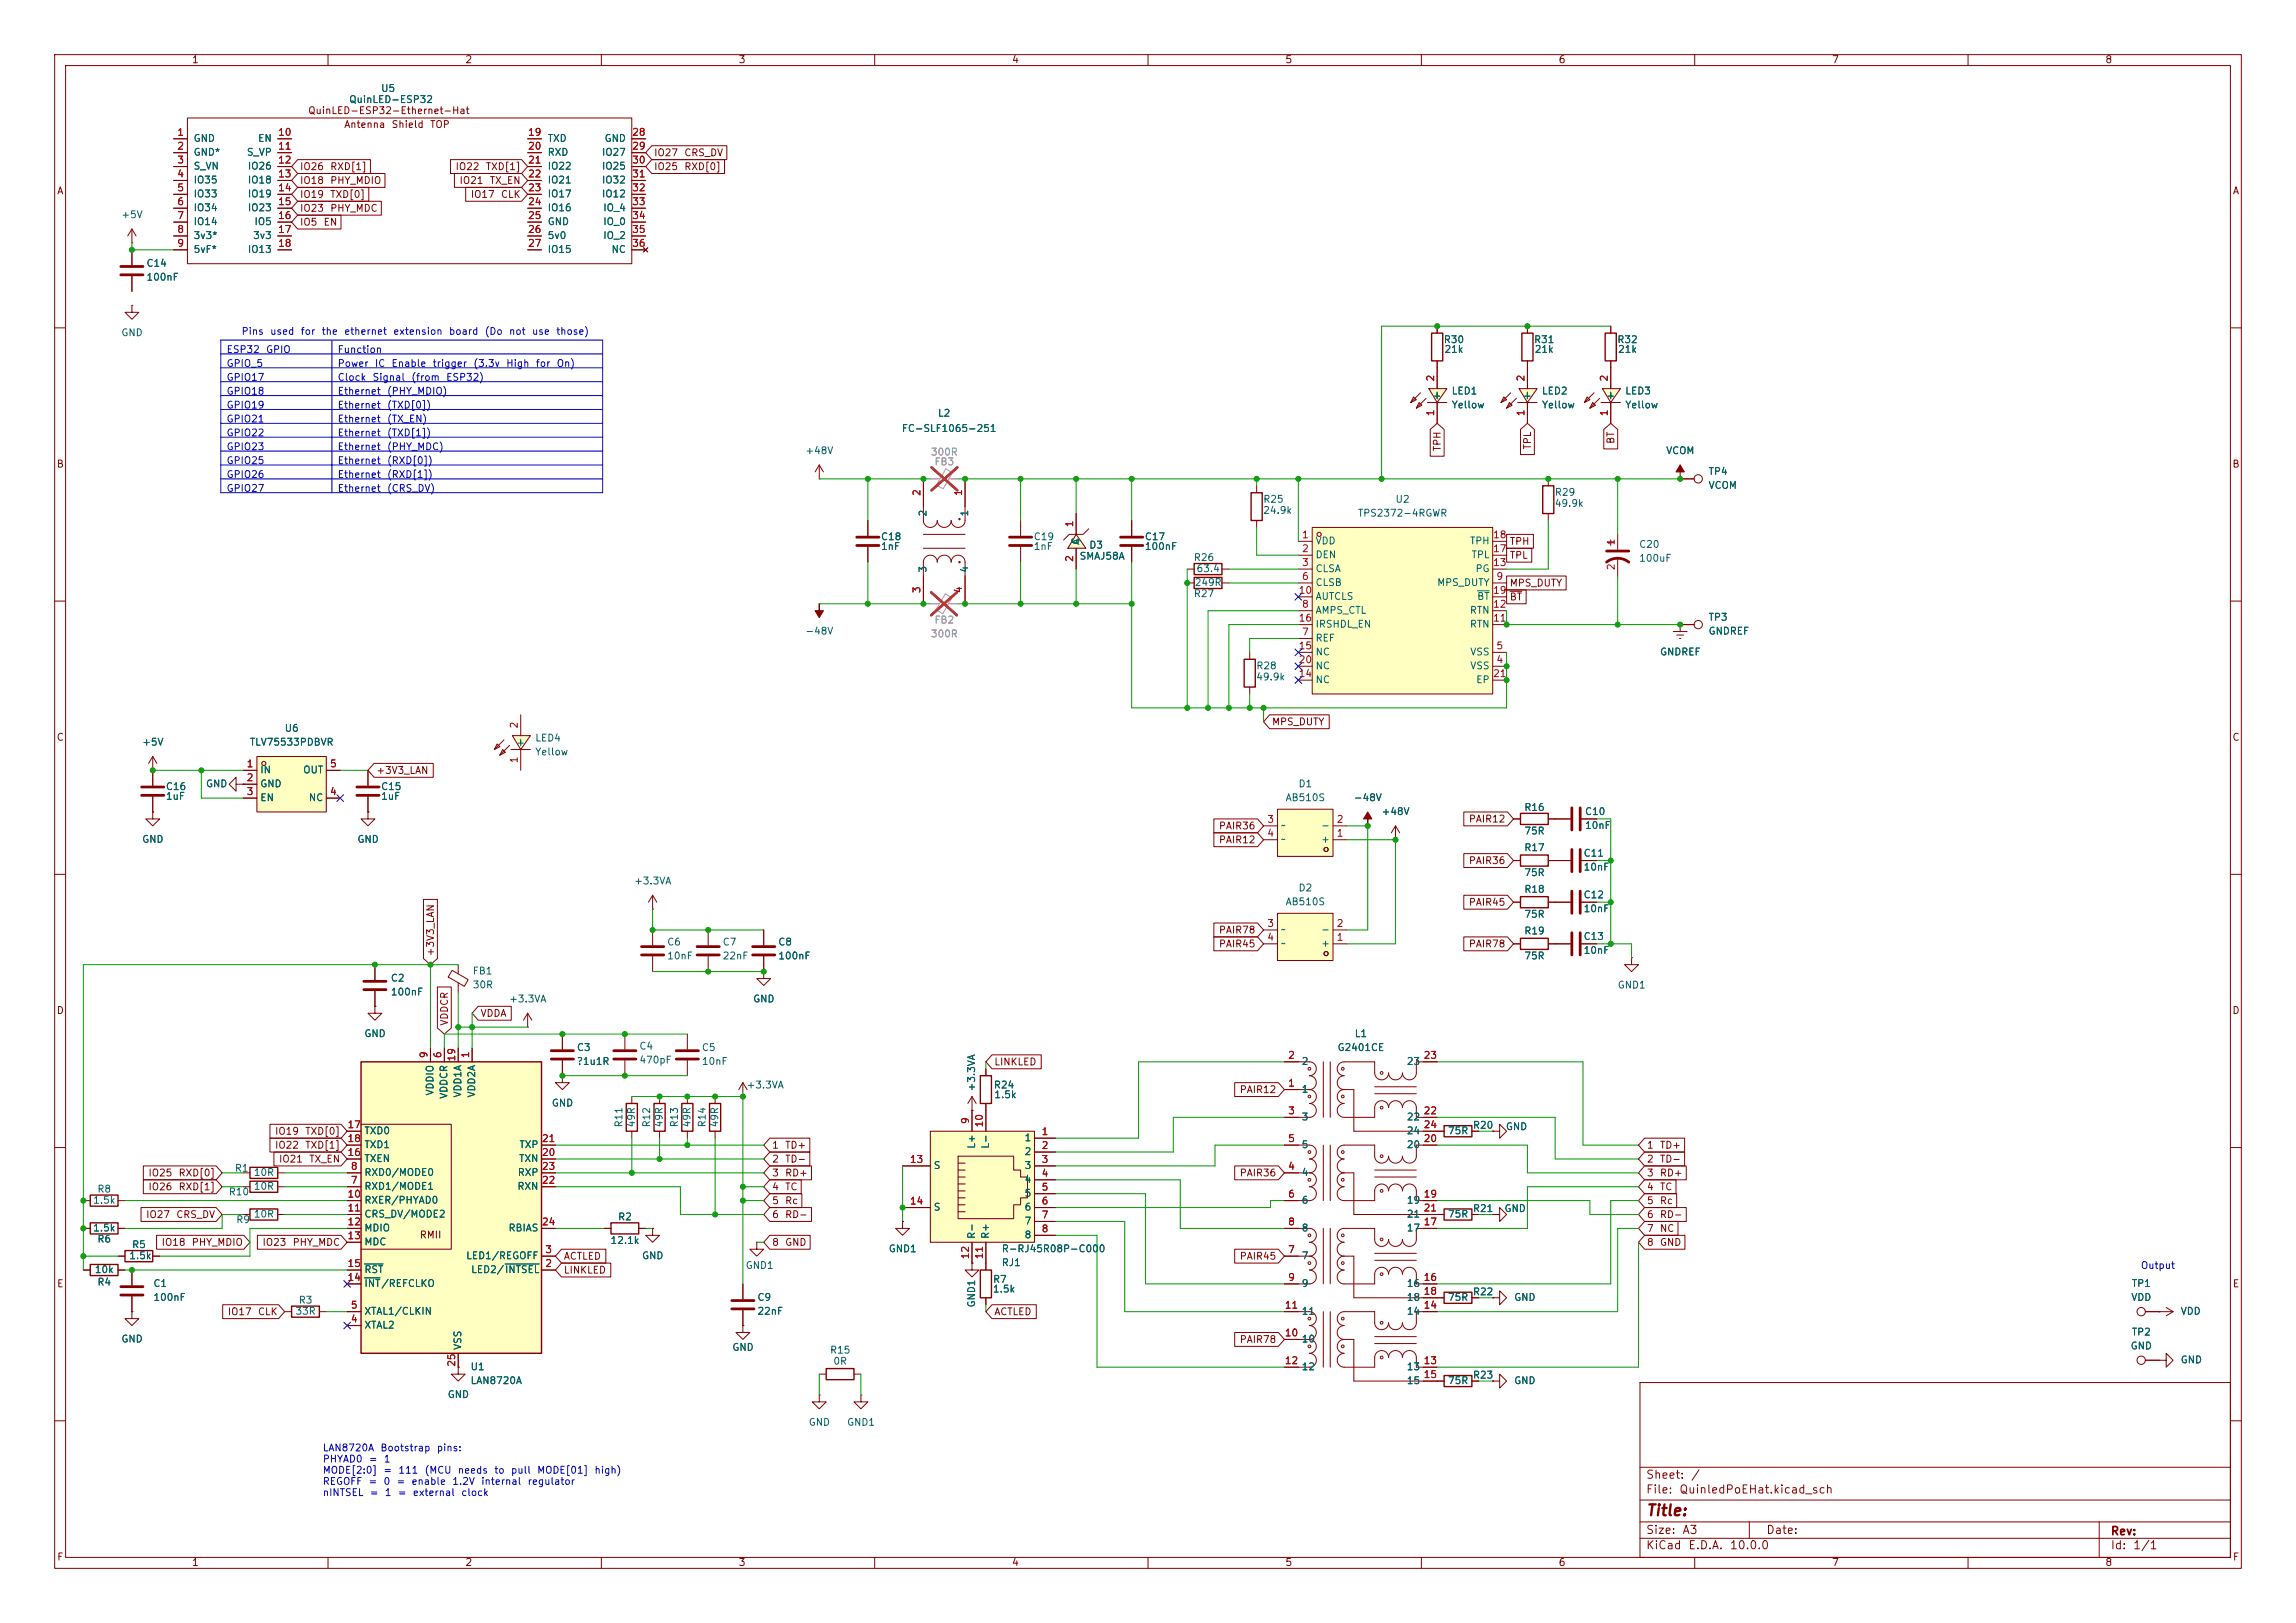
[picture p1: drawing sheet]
<svg xmlns="http://www.w3.org/2000/svg" width="420mm" height="297mm" viewBox="0 0 420 297" stroke-linecap="round" stroke-linejoin="round" font-family="sans-serif">
<defs><g id="words">
<text font-size="2" fill="#840000" x="301" y="277.9">Title:</text>
<g font-size="1.5" fill="#840000">
<text x="301" y="273.7">File:</text>
<text x="301" y="271">Sheet:</text>
<text x="307.1" y="273.7">QuinledPoEHat.kicad_sch</text>
<text x="309.2" y="271">/</text>
<text x="301" y="281.1">Size:</text>
<text x="307.6" y="281.1">A3</text>
<text x="323" y="281.1">Date:</text>
<text x="386" y="281.3">Rev:</text>
<text x="301" y="283.9">KiCad</text>
<text x="308.7" y="283.9">E.D.A.</text>
<text x="316.3" y="283.9">10.0.0</text>
<text x="386" y="283.9">Id:</text>
<text x="390.1" y="283.9">1/1</text>
</g>
<g font-size="1.3" fill="#840000">
<text x="35" y="11.9">1</text>
<text x="85" y="11.9">2</text>
<text x="135" y="11.9">3</text>
<text x="185" y="11.9">4</text>
<text x="235" y="11.9">5</text>
<text x="285" y="11.9">6</text>
<text x="335" y="11.9">7</text>
<text x="385" y="11.9">8</text>
<text x="56.3" y="21.2">QuinLED-ESP32-Ethernet-Hat</text>
<text x="62.9" y="23.7">Antenna</text>
<text x="71.5" y="23.7">Shield</text>
<text x="78.6" y="23.7">TOP</text>
<text x="119.5" y="28.9">IO27</text>
<text x="125.1" y="28.9">CRS_DV</text>
<text x="10.3" y="35.9">A</text>
<text x="54.8" y="34">IO18</text>
<text x="54.8" y="31.4">IO26</text>
<text x="60.3" y="34">PHY_MDIO</text>
<text x="60.3" y="31.4">RXD[1]</text>
<text x="83.2" y="31.4">IO22</text>
<text x="83.9" y="34">IO21</text>
<text x="88.7" y="31.4">TXD[1]</text>
<text x="89.5" y="34">TX_EN</text>
<text x="119.5" y="31.4">IO25</text>
<text x="125.1" y="31.4">RXD[0]</text>
<text x="408.3" y="35.9">A</text>
<text x="54.8" y="39.1">IO23</text>
<text x="54.8" y="41.6">IO5</text>
<text x="54.8" y="36.5">IO19</text>
<text x="59.1" y="41.6">EN</text>
<text x="60.3" y="39.1">PHY_MDC</text>
<text x="60.3" y="36.5">TXD[0]</text>
<text x="86" y="36.5">IO17</text>
<text x="91.5" y="36.5">CLK</text>
<text x="263.8" y="82.7" transform="rotate(-90 263.8 82.7)">TPH</text>
<text x="280.4" y="82.4" transform="rotate(-90 280.4 82.4)">TPL</text>
<text x="295.6" y="81.3" transform="rotate(-90 295.6 81.3)">BT</text>
<text x="10.3" y="85.9">B</text>
<text x="408.2" y="85.9">B</text>
<text x="276.1" y="100">TPH</text>
<text x="276.1" y="102.6">TPL</text>
<text x="276.1" y="107.6">MPS_DUTY</text>
<text x="276.1" y="110.2">BT</text>
<text x="10.3" y="135.9">C</text>
<text x="232.6" y="133">MPS_DUTY</text>
<text x="408.2" y="135.9">C</text>
<text x="68.7" y="141.9">+3V3_LAN</text>
<text x="222.9" y="152.1">PAIR36</text>
<text x="222.9" y="154.6">PAIR12</text>
<text x="268.6" y="150.8">PAIR12</text>
<text x="268.6" y="158.4">PAIR36</text>
<text x="268.6" y="166.1">PAIR45</text>
<text x="222.9" y="171.1">PAIR78</text>
<text x="222.9" y="173.7">PAIR45</text>
<text x="268.6" y="173.7">PAIR78</text>
<text x="79.7" y="175.1" transform="rotate(-90 79.7 175.1)">+3V3_LAN</text>
<text x="10.3" y="185.9">D</text>
<text x="408.2" y="185.9">D</text>
<text x="82.2" y="187.8" transform="rotate(-90 82.2 187.8)">VDDCR</text>
<text x="87.8" y="186.4">VDDA</text>
<text x="181.8" y="195.3">LINKLED</text>
<text x="226.7" y="200.3">PAIR12</text>
<text x="50.2" y="208">IO19</text>
<text x="55.7" y="208">TXD[0]</text>
<text x="27" y="215.6">IO25</text>
<text x="32.6" y="215.6">RXD[0]</text>
<text x="50.2" y="210.5">IO22</text>
<text x="50.9" y="213">IO21</text>
<text x="55.7" y="210.5">TXD[1]</text>
<text x="56.4" y="213">TX_EN</text>
<text x="141.1" y="215.6">3</text>
<text x="141.1" y="213">2</text>
<text x="141.1" y="210.5">1</text>
<text x="143.5" y="215.6">RD+</text>
<text x="143.5" y="213">TD-</text>
<text x="143.5" y="210.5">TD+</text>
<text x="226.7" y="215.6">PAIR36</text>
<text x="301.1" y="210.5">1</text>
<text x="301.1" y="215.6">3</text>
<text x="301.1" y="213">2</text>
<text x="303.5" y="210.5">TD+</text>
<text x="303.5" y="215.6">RD+</text>
<text x="303.5" y="213">TD-</text>
<text x="27" y="218.1">IO26</text>
<text x="32.6" y="218.1">RXD[1]</text>
<text x="141.1" y="220.7">5</text>
<text x="141.1" y="218.1">4</text>
<text x="143.5" y="220.7">Rc</text>
<text x="143.5" y="218.1">TC</text>
<text x="301.1" y="220.7">5</text>
<text x="301.1" y="218.1">4</text>
<text x="303.5" y="220.7">Rc</text>
<text x="303.5" y="218.1">TC</text>
<text x="26.6" y="223.2">IO27</text>
<text x="32.1" y="223.2">CRS_DV</text>
<text x="76.7" y="226.9">RMII</text>
<text x="141.1" y="223.2">6</text>
<text x="143.5" y="223.2">RD-</text>
<text x="301.1" y="225.7">7</text>
<text x="301.1" y="223.2">6</text>
<text x="303.5" y="225.7">NC</text>
<text x="303.5" y="223.2">RD-</text>
<text x="29.5" y="228.3">IO18</text>
<text x="35" y="228.3">PHY_MDIO</text>
<text x="47.9" y="228.3">IO23</text>
<text x="53.4" y="228.3">PHY_MDC</text>
<text x="103" y="230.8">ACTLED</text>
<text x="103" y="233.4">LINKLED</text>
<text x="141.1" y="228.3">8</text>
<text x="143.5" y="228.3">GND</text>
<text x="226.7" y="230.8">PAIR45</text>
<text x="301.1" y="228.3">8</text>
<text x="303.5" y="228.3">GND</text>
<text x="10.3" y="235.9">E</text>
<text x="408.3" y="235.9">E</text>
<text x="41.5" y="241">IO17</text>
<text x="47.1" y="241">CLK</text>
<text x="181.8" y="241">ACTLED</text>
<text x="226.7" y="246.1">PAIR78</text>
<text x="10.3" y="285.9">F</text>
<text x="35" y="286.9">1</text>
<text x="85" y="286.9">2</text>
<text x="135" y="286.9">3</text>
<text x="185" y="286.9">4</text>
<text x="235" y="286.9">5</text>
<text x="285" y="286.9">6</text>
<text x="335" y="286.9">7</text>
<text x="385" y="286.9">8</text>
<text x="408.3" y="285.9">F</text>
</g>
<g font-size="1.3" fill="#006464">
<text x="69.6" y="17.1">U5</text>
<text x="63.8" y="19.2">QuinLED-ESP32</text>
<text x="35.3" y="26.3">GND</text>
<text x="35.3" y="28.8">GND*</text>
<text x="45" y="28.8">S_VP</text>
<text x="47.1" y="26.3">EN</text>
<text x="100.1" y="26.3">TXD</text>
<text x="100.1" y="28.8">RXD</text>
<text x="110" y="28.8">IO27</text>
<text x="110.5" y="26.3">GND</text>
<text x="35.3" y="31.3">S_VN</text>
<text x="35.3" y="33.9">IO35</text>
<text x="45.2" y="31.3">IO26</text>
<text x="45.2" y="33.9">IO18</text>
<text x="100.1" y="31.3">IO22</text>
<text x="100.1" y="33.9">IO21</text>
<text x="110" y="31.3">IO25</text>
<text x="110" y="33.9">IO32</text>
<text x="22.1" y="40.2">+5V</text>
<text x="35.3" y="36.4">IO33</text>
<text x="35.3" y="39">IO34</text>
<text x="35.3" y="41.5">IO14</text>
<text x="45.2" y="36.4">IO19</text>
<text x="45.2" y="39">IO23</text>
<text x="46.4" y="41.5">IO5</text>
<text x="100.1" y="36.4">IO17</text>
<text x="100.1" y="39">IO16</text>
<text x="100.1" y="41.5">GND</text>
<text x="110" y="36.4">IO12</text>
<text x="110.2" y="39">IO_4</text>
<text x="110.2" y="41.5">IO_0</text>
<text x="35.3" y="44">3v3*</text>
<text x="35.3" y="46.6">5vF*</text>
<text x="45.2" y="46.6">IO13</text>
<text x="46.2" y="44">3v3</text>
<text x="100.1" y="44">5v0</text>
<text x="100.1" y="46.6">IO15</text>
<text x="110.2" y="44">IO_2</text>
<text x="111.8" y="46.6">NC</text>
<text x="26.7" y="51.7">100nF</text>
<text x="26.7" y="49.1">C14</text>
<text x="22.1" y="61.8">GND</text>
<text x="264" y="63.1">R30</text>
<text x="264.1" y="64.9">21k</text>
<text x="280.5" y="63.1">R31</text>
<text x="280.6" y="64.9">21k</text>
<text x="295.7" y="63.1">R32</text>
<text x="295.9" y="64.9">21k</text>
<text x="171.5" y="76.6">L2</text>
<text x="263.8" y="73.4" transform="rotate(-90 263.8 73.4)">+</text>
<text x="263.8" y="73.2" transform="rotate(-90 263.8 73.2)">-</text>
<text x="265.4" y="75">Yellow</text>
<text x="265.4" y="72.5">LED1</text>
<text x="280.3" y="73.4" transform="rotate(-90 280.3 73.4)">+</text>
<text x="280.3" y="73.2" transform="rotate(-90 280.3 73.2)">-</text>
<text x="281.9" y="75">Yellow</text>
<text x="281.9" y="72.5">LED2</text>
<text x="295.5" y="73.4" transform="rotate(-90 295.5 73.4)">+</text>
<text x="295.5" y="73.2" transform="rotate(-90 295.5 73.2)">-</text>
<text x="297.2" y="75">Yellow</text>
<text x="297.2" y="72.5">LED3</text>
<text x="147.2" y="83.4">+48V</text>
<text x="164.9" y="79.3">FC-SLF1065-251</text>
<text x="304.7" y="83.4">VCOM</text>
<text x="312.4" y="87.2">TP4</text>
<text x="312.4" y="89.8">VCOM</text>
<text x="169.8" y="94.6" transform="rotate(-90 169.8 94.6)">2</text>
<text x="177.4" y="94.6" transform="rotate(-90 177.4 94.6)">1</text>
<text x="230.9" y="94.3">24.9k</text>
<text x="231" y="92.3">R25</text>
<text x="248.3" y="94.8">TPS2372-4RGWR</text>
<text x="255.2" y="92.3">U2</text>
<text x="284.3" y="93.1">49.9k</text>
<text x="284.3" y="91">R29</text>
<text x="161" y="100.9">1nF</text>
<text x="161" y="99.2">C18</text>
<text x="189" y="100.9">1nF</text>
<text x="189" y="99.2">C19</text>
<text x="197.7" y="99.8" transform="rotate(-90 197.7 99.8)">A</text>
<text x="197.7" y="99.8" transform="rotate(-90 197.7 99.8)">C</text>
<text x="199.1" y="100.7">D3</text>
<text x="209.3" y="100.9">100nF</text>
<text x="209.3" y="99.2">C17</text>
<text x="240.5" y="99.9">VDD</text>
<text x="268.8" y="99.9">TPH</text>
<text x="299.7" y="100.6">C20</text>
<text x="169.8" y="104.9" transform="rotate(-90 169.8 104.9)">3</text>
<text x="177.4" y="104.9" transform="rotate(-90 177.4 104.9)">4</text>
<text x="197.4" y="102.7">SMAJ58A</text>
<text x="218.3" y="103">R26</text>
<text x="218.4" y="107.5">249R</text>
<text x="218.8" y="105">63.4</text>
<text x="240.5" y="102.5">DEN</text>
<text x="240.5" y="105">CLSA</text>
<text x="240.5" y="107.5">CLSB</text>
<text x="262.8" y="107.5">MPS_DUTY</text>
<text x="269.1" y="102.5">TPL</text>
<text x="269.8" y="105">PG</text>
<text x="299.7" y="103.1">100uF</text>
<text x="218.3" y="109.6">R27</text>
<text x="240.5" y="112.6">AMPS_CTL</text>
<text x="240.5" y="110.1">AUTCLS</text>
<text x="268.8" y="112.6">RTN</text>
<text x="270.1" y="110.1">BT</text>
<text x="312.4" y="113.9">TP3</text>
<text x="147.2" y="116.4">-48V</text>
<text x="240.5" y="117.7">REF</text>
<text x="240.5" y="115.2">IRSHDL_EN</text>
<text x="268.8" y="115.2">RTN</text>
<text x="312.4" y="116.4">GNDREF</text>
<text x="229.7" y="124.8">49.9k</text>
<text x="229.7" y="122.8">R28</text>
<text x="240.5" y="125.3">NC</text>
<text x="240.5" y="120.2">NC</text>
<text x="240.5" y="122.8">NC</text>
<text x="268.8" y="122.8">VSS</text>
<text x="268.8" y="120.2">VSS</text>
<text x="269.9" y="125.3">EP</text>
<text x="303.5" y="120.2">GNDREF</text>
<text x="25.9" y="136.8">+5V</text>
<text x="45.6" y="136.8">TLV75533PDBVR</text>
<text x="52" y="134.2">U6</text>
<text x="96.1" y="136.9" transform="rotate(-90 96.1 136.9)">+</text>
<text x="96.1" y="136.7" transform="rotate(-90 96.1 136.7)">-</text>
<text x="97.8" y="136">LED4</text>
<text x="47.5" y="141.8">IN</text>
<text x="55.4" y="141.8">OUT</text>
<text x="97.8" y="138.5">Yellow</text>
<text x="30.2" y="146.7">1uF</text>
<text x="30.2" y="144.9">C16</text>
<text x="37.6" y="144.4">GND</text>
<text x="47.5" y="144.4">GND</text>
<text x="47.5" y="146.9">EN</text>
<text x="56.4" y="146.9">NC</text>
<text x="69.6" y="146.7">1uF</text>
<text x="69.6" y="144.9">C15</text>
<text x="235.1" y="146.9">AB510S</text>
<text x="237.4" y="144.4">D1</text>
<text x="247.5" y="146.9">-48V</text>
<text x="252.6" y="149.5">+48V</text>
<text x="278.7" y="148.7">R16</text>
<text x="289.8" y="149.5">C10</text>
<text x="25.9" y="154.5">GND</text>
<text x="65.3" y="154.5">GND</text>
<text x="234.2" y="152">~</text>
<text x="234.2" y="154.5">~</text>
<text x="241.6" y="154.5">+</text>
<text x="241.6" y="152">-</text>
<text x="278.7" y="153">75R</text>
<text x="289.8" y="152">10nF</text>
<text x="278.7" y="156.1">R17</text>
<text x="278.7" y="160.6">75R</text>
<text x="289.6" y="157.1">C11</text>
<text x="289.6" y="159.6">10nF</text>
<text x="115.9" y="162.2">+3.3VA</text>
<text x="235.1" y="166">AB510S</text>
<text x="237.4" y="163.4">D2</text>
<text x="278.7" y="163.7">R18</text>
<text x="289.6" y="164.7">C12</text>
<text x="289.6" y="167.2">10nF</text>
<text x="121.9" y="173.3">C6</text>
<text x="132.1" y="173.3">C7</text>
<text x="142.2" y="173.3">C8</text>
<text x="234.2" y="171">~</text>
<text x="234.2" y="173.6">~</text>
<text x="241.6" y="173.6">+</text>
<text x="241.6" y="171">-</text>
<text x="278.7" y="171.3">R19</text>
<text x="278.7" y="168.2">75R</text>
<text x="289.6" y="172.3">C13</text>
<text x="71.4" y="179.9">C2</text>
<text x="86.4" y="178.6">FB1</text>
<text x="121.9" y="175.9">10nF</text>
<text x="132.1" y="175.9">22nF</text>
<text x="142.2" y="175.9">100nF</text>
<text x="278.7" y="175.9">75R</text>
<text x="289.6" y="174.9">10nF</text>
<text x="71.4" y="182.5">100nF</text>
<text x="86.4" y="181.2">30R</text>
<text x="93" y="183.7">+3.3VA</text>
<text x="137.7" y="183.7">GND</text>
<text x="295.8" y="181.2">GND1</text>
<text x="66.5" y="190.1">GND</text>
<text x="247.7" y="190.1">L1</text>
<text x="105.4" y="192.6">C3</text>
<text x="105.4" y="195.2">?1u1R</text>
<text x="116.8" y="192.4">C4</text>
<text x="116.8" y="194.9">470pF</text>
<text x="128.3" y="192.6">C5</text>
<text x="128.3" y="195.2">10nF</text>
<text x="238" y="195.2">2</text>
<text x="244.6" y="192.6">G2401CE</text>
<text x="257.2" y="195.2">23</text>
<text x="79.6" y="200.6" transform="rotate(-90 79.6 200.6)">VDDIO</text>
<text x="82.1" y="201.2" transform="rotate(-90 82.1 201.2)">VDDCR</text>
<text x="84.7" y="200.9" transform="rotate(-90 84.7 200.9)">VDD1A</text>
<text x="87.2" y="200.9" transform="rotate(-90 87.2 200.9)">VDD2A</text>
<text x="100.8" y="202.8">GND</text>
<text x="136.5" y="199.5">+3.3VA</text>
<text x="178.7" y="199.8" transform="rotate(-90 178.7 199.8)">+3.3VA</text>
<text x="181.7" y="199.5">R24</text>
<text x="181.8" y="201.3">1.5k</text>
<text x="238" y="200.3">1</text>
<text x="66.5" y="207.9">TXD0</text>
<text x="114.1" y="206.4" transform="rotate(-90 114.1 206.4)">R11</text>
<text x="116.4" y="206.4" transform="rotate(-90 116.4 206.4)">49R</text>
<text x="119.2" y="206.4" transform="rotate(-90 119.2 206.4)">R12</text>
<text x="121.5" y="206.4" transform="rotate(-90 121.5 206.4)">49R</text>
<text x="124.3" y="206.4" transform="rotate(-90 124.3 206.4)">R13</text>
<text x="126.6" y="206.4" transform="rotate(-90 126.6 206.4)">49R</text>
<text x="129.4" y="206.4" transform="rotate(-90 129.4 206.4)">R14</text>
<text x="131.7" y="206.4" transform="rotate(-90 131.7 206.4)">49R</text>
<text x="187.3" y="209.1">1</text>
<text x="238" y="205.3">3</text>
<text x="257.2" y="205.3">22</text>
<text x="257.2" y="207.9">24</text>
<text x="264.8" y="207.9">75R</text>
<text x="269.3" y="206.9">R20</text>
<text x="275.3" y="207.1">GND</text>
<text x="42.9" y="214.7">R1</text>
<text x="46.3" y="215.5">10R</text>
<text x="66.5" y="215.5">RXD0/MODE0</text>
<text x="66.5" y="213">TXEN</text>
<text x="66.5" y="210.4">TXD1</text>
<text x="94.6" y="215.5">RXP</text>
<text x="94.8" y="213">TXN</text>
<text x="94.9" y="210.4">TXP</text>
<text x="170.7" y="214.2">S</text>
<text x="178.7" y="210.3" transform="rotate(-90 178.7 210.3)">L+</text>
<text x="181.2" y="210.3" transform="rotate(-90 181.2 210.3)">L-</text>
<text x="187.3" y="211.7">2</text>
<text x="187.3" y="214.2">3</text>
<text x="238" y="215.5">4</text>
<text x="238" y="210.4">5</text>
<text x="257.2" y="210.4">20</text>
<text x="16.9" y="220.6">1.5k</text>
<text x="17.7" y="218.5">R8</text>
<text x="41.7" y="219">R10</text>
<text x="46.3" y="218">10R</text>
<text x="66.5" y="218">RXD1/MODE1</text>
<text x="66.5" y="220.6">RXER/PHYAD0</text>
<text x="94.5" y="218">RXN</text>
<text x="170.7" y="221.8">S</text>
<text x="187.3" y="216.8">4</text>
<text x="187.3" y="219.3">5</text>
<text x="187.3" y="221.8">6</text>
<text x="238" y="220.6">6</text>
<text x="257.2" y="220.6">19</text>
<text x="16.9" y="225.7">1.5k</text>
<text x="17.7" y="227.7">R6</text>
<text x="43.1" y="224.1">R9</text>
<text x="46.3" y="223.1">10R</text>
<text x="66.5" y="223.1">CRS_DV/MODE2</text>
<text x="66.5" y="225.7">MDIO</text>
<text x="92.9" y="225.7">RBIAS</text>
<text x="111.6" y="227.9">12.1k</text>
<text x="113" y="223.6">R2</text>
<text x="178.7" y="226.8" transform="rotate(-90 178.7 226.8)">R-</text>
<text x="181.2" y="226.8" transform="rotate(-90 181.2 226.8)">R+</text>
<text x="187.3" y="224.4">7</text>
<text x="187.3" y="226.9">8</text>
<text x="238" y="225.7">8</text>
<text x="257.2" y="225.7">17</text>
<text x="257.2" y="223.1">21</text>
<text x="264.8" y="223.1">75R</text>
<text x="269.3" y="222.1">R21</text>
<text x="275.1" y="222.1">GND</text>
<text x="17.2" y="233.3">10k</text>
<text x="23.5" y="230.7">1.5k</text>
<text x="24.1" y="228.7">R5</text>
<text x="66.5" y="228.2">MDC</text>
<text x="66.5" y="233.3">RST</text>
<text x="85.2" y="230.7">LED1/REGOFF</text>
<text x="86.1" y="233.3">LED2/INTSEL</text>
<text x="117.3" y="230.7">GND</text>
<text x="136.3" y="232.5">GND1</text>
<text x="162.5" y="229.5">GND1</text>
<text x="183.1" y="232">RJ1</text>
<text x="183.1" y="229.5">R-RJ45R08P-C000</text>
<text x="238" y="230.7">7</text>
<text x="17.7" y="235.6">R4</text>
<text x="27.9" y="235.8">C1</text>
<text x="27.9" y="238.4">100nF</text>
<text x="54.5" y="238.9">R3</text>
<text x="66.5" y="235.8">INT/REFCLKO</text>
<text x="138.4" y="238.4">C9</text>
<text x="178.7" y="239.4" transform="rotate(-90 178.7 239.4)">GND1</text>
<text x="181.5" y="236.8">1.5k</text>
<text x="181.5" y="235.1">R7</text>
<text x="238" y="235.8">9</text>
<text x="257.2" y="235.8">16</text>
<text x="257.2" y="238.4">18</text>
<text x="264.8" y="238.4">75R</text>
<text x="269.3" y="237.3">R22</text>
<text x="276.9" y="238.4">GND</text>
<text x="389.8" y="238.4">VDD</text>
<text x="389.8" y="235.8">TP1</text>
<text x="22.1" y="246">GND</text>
<text x="53.9" y="240.9">33R</text>
<text x="66.5" y="243.4">XTAL2</text>
<text x="66.5" y="240.9">XTAL1/CLKIN</text>
<text x="138.4" y="240.9">22nF</text>
<text x="238" y="246">10</text>
<text x="238" y="240.9">11</text>
<text x="257.2" y="240.9">14</text>
<text x="389.8" y="244.7">TP2</text>
<text x="398.8" y="240.9">VDD</text>
<text x="84.7" y="247.1" transform="rotate(-90 84.7 247.1)">VSS</text>
<text x="86" y="251.1">U1</text>
<text x="133.9" y="247.5">GND</text>
<text x="151.7" y="248">R15</text>
<text x="152.3" y="250">0R</text>
<text x="238" y="251.1">12</text>
<text x="257.2" y="251.1">13</text>
<text x="389.6" y="247.2">GND</text>
<text x="398.8" y="249.8">GND</text>
<text x="81.8" y="256.1">GND</text>
<text x="86" y="253.6">LAN8720A</text>
<text x="257.2" y="253.6">15</text>
<text x="264.8" y="253.6">75R</text>
<text x="269.3" y="252.6">R23</text>
<text x="276.9" y="253.6">GND</text>
<text x="147.8" y="261.2">GND</text>
<text x="154.8" y="261.2">GND1</text>
</g>
<g font-size="1.3" fill="#a90000">
<text x="32.3" y="25.1">1</text>
<text x="32.3" y="27.7">2</text>
<text x="50.8" y="25.1">10</text>
<text x="50.8" y="27.7">11</text>
<text x="96.5" y="25.1">19</text>
<text x="96.5" y="27.7">20</text>
<text x="115.5" y="25.1">28</text>
<text x="115.5" y="27.7">29</text>
<text x="32.3" y="30.2">3</text>
<text x="32.3" y="32.8">4</text>
<text x="32.3" y="35.3">5</text>
<text x="50.8" y="30.2">12</text>
<text x="50.8" y="32.8">13</text>
<text x="50.8" y="35.3">14</text>
<text x="96.5" y="30.2">21</text>
<text x="96.5" y="32.8">22</text>
<text x="96.5" y="35.3">23</text>
<text x="115.5" y="30.2">30</text>
<text x="115.5" y="32.8">31</text>
<text x="115.5" y="35.3">32</text>
<text x="32.3" y="37.8">6</text>
<text x="32.3" y="40.4">7</text>
<text x="50.8" y="37.8">15</text>
<text x="50.8" y="40.4">16</text>
<text x="96.5" y="37.8">24</text>
<text x="96.5" y="40.4">25</text>
<text x="115.5" y="37.8">33</text>
<text x="115.5" y="40.4">34</text>
<text x="32.3" y="42.9">8</text>
<text x="32.3" y="45.5">9</text>
<text x="50.8" y="42.9">17</text>
<text x="50.8" y="45.5">18</text>
<text x="96.5" y="42.9">26</text>
<text x="96.5" y="45.5">27</text>
<text x="115.5" y="42.9">35</text>
<text x="115.5" y="45.5">36</text>
<text x="262.6" y="69.9" transform="rotate(-90 262.6 69.9)">2</text>
<text x="279.1" y="69.9" transform="rotate(-90 279.1 69.9)">2</text>
<text x="294.4" y="69.9" transform="rotate(-90 294.4 69.9)">2</text>
<text x="262.6" y="76.3" transform="rotate(-90 262.6 76.3)">1</text>
<text x="279.1" y="76.3" transform="rotate(-90 279.1 76.3)">1</text>
<text x="294.4" y="76.3" transform="rotate(-90 294.4 76.3)">1</text>
<text x="168.7" y="90.9" transform="rotate(-90 168.7 90.9)">2</text>
<text x="176.3" y="90.9" transform="rotate(-90 176.3 90.9)">1</text>
<text x="196.6" y="96.6" transform="rotate(-90 196.6 96.6)">1</text>
<text x="238.1" y="98.8">1</text>
<text x="238.1" y="101.3">2</text>
<text x="273" y="101.3">17</text>
<text x="273" y="98.8">18</text>
<text x="295.7" y="99.9" transform="rotate(-90 295.7 99.9)">1</text>
<text x="196.6" y="102.9" transform="rotate(-90 196.6 102.9)">2</text>
<text x="238.1" y="103.9">3</text>
<text x="238.1" y="106.4">6</text>
<text x="273" y="103.9">13</text>
<text x="273.6" y="106.4">9</text>
<text x="295.7" y="104.5" transform="rotate(-90 295.7 104.5)">2</text>
<text x="168.7" y="108.7" transform="rotate(-90 168.7 108.7)">3</text>
<text x="176.3" y="108.7" transform="rotate(-90 176.3 108.7)">4</text>
<text x="237.4" y="109">10</text>
<text x="238.1" y="111.5">8</text>
<text x="273" y="111.5">12</text>
<text x="273" y="109">19</text>
<text x="237.4" y="119.1">15</text>
<text x="237.4" y="114">16</text>
<text x="238.1" y="116.6">7</text>
<text x="273" y="114">11</text>
<text x="273.6" y="119.1">5</text>
<text x="237.4" y="124.2">14</text>
<text x="237.4" y="121.7">20</text>
<text x="273" y="124.2">21</text>
<text x="273.6" y="121.7">4</text>
<text x="95" y="133.4" transform="rotate(-90 95 133.4)">2</text>
<text x="45" y="140.7">1</text>
<text x="45" y="143.3">2</text>
<text x="60.3" y="140.7">5</text>
<text x="95" y="139.8" transform="rotate(-90 95 139.8)">1</text>
<text x="45" y="145.8">3</text>
<text x="60.3" y="145.8">4</text>
<text x="231.7" y="150.9">3</text>
<text x="231.7" y="153.4">4</text>
<text x="244.4" y="153.4">1</text>
<text x="244.4" y="150.9">2</text>
<text x="231.7" y="169.9">3</text>
<text x="231.7" y="172.5">4</text>
<text x="244.4" y="172.5">1</text>
<text x="244.4" y="169.9">2</text>
<text x="78.5" y="193.7" transform="rotate(-90 78.5 193.7)">9</text>
<text x="81" y="193.7" transform="rotate(-90 81 193.7)">6</text>
<text x="83.6" y="194.4" transform="rotate(-90 83.6 194.4)">19</text>
<text x="86.1" y="193.7" transform="rotate(-90 86.1 193.7)">1</text>
<text x="235.5" y="194.1">2</text>
<text x="260.3" y="194.1">23</text>
<text x="235.5" y="199.1">1</text>
<text x="63.5" y="206.8">17</text>
<text x="63.5" y="209.3">18</text>
<text x="99" y="209.3">21</text>
<text x="177.5" y="205.8" transform="rotate(-90 177.5 205.8)">9</text>
<text x="180.1" y="206.4" transform="rotate(-90 180.1 206.4)">10</text>
<text x="190.4" y="208">1</text>
<text x="235.5" y="204.2">3</text>
<text x="235.5" y="209.3">5</text>
<text x="260.3" y="209.3">20</text>
<text x="260.3" y="204.2">22</text>
<text x="260.3" y="206.8">24</text>
<text x="63.5" y="211.8">16</text>
<text x="64.1" y="214.4">8</text>
<text x="99" y="211.8">20</text>
<text x="99" y="214.4">23</text>
<text x="166.3" y="213.1">13</text>
<text x="190.4" y="210.6">2</text>
<text x="190.4" y="213.1">3</text>
<text x="190.4" y="215.6">4</text>
<text x="235.5" y="214.4">4</text>
<text x="63.5" y="219.5">10</text>
<text x="63.5" y="222">11</text>
<text x="64.1" y="216.9">7</text>
<text x="99" y="216.9">22</text>
<text x="166.3" y="220.7">14</text>
<text x="190.4" y="218.2">5</text>
<text x="190.4" y="220.7">6</text>
<text x="235.5" y="219.5">6</text>
<text x="260.3" y="219.5">19</text>
<text x="260.3" y="222">21</text>
<text x="63.5" y="224.5">12</text>
<text x="63.5" y="227.1">13</text>
<text x="99" y="224.5">24</text>
<text x="190.4" y="223.3">7</text>
<text x="190.4" y="225.8">8</text>
<text x="235.5" y="224.5">8</text>
<text x="260.3" y="224.5">17</text>
<text x="63.5" y="232.2">15</text>
<text x="99.6" y="232.2">2</text>
<text x="99.6" y="229.6">3</text>
<text x="177.5" y="230.5" transform="rotate(-90 177.5 230.5)">12</text>
<text x="180.1" y="230.5" transform="rotate(-90 180.1 230.5)">11</text>
<text x="235.5" y="229.6">7</text>
<text x="63.5" y="234.7">14</text>
<text x="64.1" y="239.8">5</text>
<text x="234.9" y="239.8">11</text>
<text x="235.5" y="234.7">9</text>
<text x="260.3" y="239.8">14</text>
<text x="260.3" y="234.7">16</text>
<text x="260.3" y="237.2">18</text>
<text x="64.1" y="242.3">4</text>
<text x="234.9" y="244.9">10</text>
<text x="83.6" y="250.2" transform="rotate(-90 83.6 250.2)">25</text>
<text x="234.9" y="249.9">12</text>
<text x="260.3" y="249.9">13</text>
<text x="260.3" y="252.5">15</text>
</g>
<g font-size="1.3" fill="#0000c2">
<text x="41.3" y="64.9">ESP32</text>
<text x="44.1" y="61.6">Pins</text>
<text x="48.6" y="64.9">GPIO</text>
<text x="49.3" y="61.6">used</text>
<text x="54.9" y="61.6">for</text>
<text x="58.7" y="61.6">the</text>
<text x="61.7" y="64.9">Function</text>
<text x="62.9" y="61.6">ethernet</text>
<text x="71.8" y="61.6">extension</text>
<text x="82" y="61.6">board</text>
<text x="88.6" y="61.6">(Do</text>
<text x="93" y="61.6">not</text>
<text x="97.2" y="61.6">use</text>
<text x="101.6" y="61.6">those)</text>
<text x="41.3" y="67.4">GPIO_5</text>
<text x="41.3" y="70">GPIO17</text>
<text x="61.7" y="67.4">Power</text>
<text x="61.7" y="70">Clock</text>
<text x="68" y="70">Signal</text>
<text x="68.5" y="67.4">IC</text>
<text x="71.5" y="67.4">Enable</text>
<text x="75.1" y="70">(from</text>
<text x="79" y="67.4">trigger</text>
<text x="81.5" y="70">ESP32)</text>
<text x="86.5" y="67.4">(3.3v</text>
<text x="92.5" y="67.4">High</text>
<text x="97.9" y="67.4">for</text>
<text x="101.7" y="67.4">On)</text>
<text x="41.3" y="72.5">GPIO18</text>
<text x="41.3" y="75.1">GPIO19</text>
<text x="41.3" y="77.6">GPIO21</text>
<text x="61.7" y="72.5">Ethernet</text>
<text x="61.7" y="75.1">Ethernet</text>
<text x="61.7" y="77.6">Ethernet</text>
<text x="70.7" y="72.5">(PHY_MDIO)</text>
<text x="70.7" y="75.1">(TXD[0])</text>
<text x="70.7" y="77.6">(TX_EN)</text>
<text x="41.3" y="80.1">GPIO22</text>
<text x="41.3" y="82.7">GPIO23</text>
<text x="61.7" y="80.1">Ethernet</text>
<text x="61.7" y="82.7">Ethernet</text>
<text x="70.7" y="80.1">(TXD[1])</text>
<text x="70.7" y="82.7">(PHY_MDC)</text>
<text x="41.3" y="85.2">GPIO25</text>
<text x="41.3" y="87.8">GPIO26</text>
<text x="61.7" y="85.2">Ethernet</text>
<text x="61.7" y="87.8">Ethernet</text>
<text x="70.7" y="85.2">(RXD[0])</text>
<text x="70.7" y="87.8">(RXD[1])</text>
<text x="41.3" y="90.3">GPIO27</text>
<text x="61.7" y="90.3">Ethernet</text>
<text x="70.7" y="90.3">(CRS_DV)</text>
<text x="391.5" y="232.5">Output</text>
<text x="58.9" y="265.9">LAN8720A</text>
<text x="58.9" y="267.9">PHYAD0</text>
<text x="58.9" y="270">MODE[2:0]</text>
<text x="67.4" y="267.9">=</text>
<text x="69.5" y="265.9">Bootstrap</text>
<text x="70" y="270">=</text>
<text x="70.1" y="267.9">1</text>
<text x="72.8" y="270">111</text>
<text x="77.6" y="270">(MCU</text>
<text x="79.8" y="265.9">pins:</text>
<text x="83.6" y="270">needs</text>
<text x="90.3" y="270">to</text>
<text x="93.3" y="270">pull</text>
<text x="98.1" y="270">MODE[01]</text>
<text x="108.6" y="270">high)</text>
<text x="58.9" y="272">REGOFF</text>
<text x="58.9" y="274.1">nINTSEL</text>
<text x="67.3" y="272">=</text>
<text x="67.5" y="274.1">=</text>
<text x="70" y="272">0</text>
<text x="70.3" y="274.1">1</text>
<text x="72.4" y="272">=</text>
<text x="72.7" y="274.1">=</text>
<text x="75.2" y="272">enable</text>
<text x="75.4" y="274.1">external</text>
<text x="82.6" y="272">1.2V</text>
<text x="84.3" y="274.1">clock</text>
<text x="87.9" y="272">internal</text>
<text x="96.4" y="272">regulator</text>
</g>
<g font-size="1.3" fill="#989898">
<text x="170.2" y="83.7">300R</text>
<text x="170.8" y="85.4">FB3</text>
<text x="170.2" y="116.9">300R</text>
<text x="170.8" y="114.4">FB2</text>
</g>
</g></defs>
<g fill="none" stroke="#840000" stroke-width=".18">
<path d="M10 10h400v277h-400zM12 12h396v273h-396zM60 10v2M110 10v2M160 10v2M210 10v2M260 10v2M310 10v2M360 10v2M10 60h2M408 60h2M283.2 87.6v1.3"/>
<path d="M283.2 94v1.3M294.1 99.3h1M294.6 98.8v1M295.9 97.8v2.8M307.3 87.6h.1M307.3 85.1v2.5M307.3 87.6h2.6M10 110h2M295.9 102.1v3.3M408 110h2M10 160h2M408 160h2"/>
<path d="M180.3 195.6v1.3M10 210h2M180.3 201.9v1.3M408 210h2M15.2 232.4h1.3M21.6 232.4h1.3M44.4 222.2h1.3M50.8 222.2h1.3M52.1 240h1.2M58.4 240h1.3M149.9 255.3v1.2h1.2l-1.2 1.3-1.3-1.3h1.3M149.9 255.3h.1"/>
<path d="M300 253h108v32h-108zM10 260h2M300 278.5h108M300 274.5h108M300 268.5h108M320 278.5v3M384 278.5v6.5M408 260h2M60 285v2M110 285v2M160 285v2M210 285v2"/>
<path d="M260 285v2M300 281.5h108M310 285v2M360 285v2"/>
<circle cx="310.6" cy="87.6" r=".76"/>
</g>
<path d="M282.2 88.9h2v5.1h-2zM179.3 196.9h2.1v5h-2.1zM16.5 231.4h5.1v2h-5.1zM45.7 221.2h5.1v2.1h-5.1zM53.3 239h5.1v2h-5.1z" fill="none" stroke="#840000" stroke-width=".25"/>
<path d="M307.3 85.1l.8 1.3h-1.5z" fill="#840000" stroke="#840000" stroke-width=".18"/>
<path d="M293.9 102.9a3.3 3.3 0 0 1 4 0M293.9 100.8h4" fill="none" stroke="#840000" stroke-width=".51"/>
<g fill="#ffffc2">
<path d="M170.2 207h19v20.3h-19z"/>
<path d="M175.3 211.6h10.1v2.5h1.3v1.3h1.3v3.8h-1.3v1.3h-1.3v2.5h-10.1z"/>
</g>
<g fill="none" stroke="#840000" stroke-width=".18">
<path d="M228.6 119.4v1.3M228.6 125.7v1.3M165.1 213.4h5.1M170.2 207h19v20.3h-19zM175.3 211.6h10.1v2.5h1.3v1.3h1.3v3.8h-1.3v1.3h-1.3v2.5h-10.1zM175.3 212.8h1.2M175.3 214.1h1.2M175.3 215.4h1.2M175.3 216.7h1.2M175.3 217.9h1.2M175.3 219.2h1.2M177.8 203.2h.1"/>
<path d="M177.8 200.7v6.3M177.8 200.7l-.8 1.2M177.8 200.7l.8 1.2M180.3 203.2v3.8M189.2 208.3h3.8M189.2 210.8h3.8M189.2 213.4h3.8M189.2 215.9h3.8M189.2 218.4h3.8M21.6 229.9h1.3M24.1 232.4v2.8M24.1 237.2v2.8"/>
<path d="M27.9 229.9h1.3M165.1 221h5.1M175.3 220.5h1.2M175.3 221.7h1.2M177.8 227.3v3.8M180.3 227.3v3.8M189.2 221h3.8M189.2 223.5h3.8M189.2 226.1h3.8M24.1 240v1.3h1.3l-1.3 1.3-1.2-1.3h1.2M24.1 240h.1"/>
</g>
<path d="M227.6 120.7h2v5h-2zM22.9 228.9h5v2h-5z" fill="none" stroke="#840000" stroke-width=".25"/>
<path d="M22.1 235.5h4.1M22.1 237h4.1" fill="none" stroke="#840000" stroke-width=".51"/>
<g fill="#ffffc2">
<path d="M276.1 73.7l.5 .5-1 .5z"/>
<path d="M275.1 72.6l.5 .5-1 .6z"/>
<path d="M277.9 71.1h3.3l-1.8 2.6z"/>
</g>
<g fill="none" stroke="#840000" stroke-width=".18">
<path d="M24.1 55.9v1.3h1.3l-1.3 1.2-1.2-1.2h1.2M24.1 55.9h.1M24.1 44.5h.1M24.1 41.9v2.6M24.1 45.7v2.8M24.1 50.5v2.8M24.1 41.9l-.7 1.3M24.1 41.9l.8 1.3M275.1 72.6l.5 .5-1 .6zM276.1 73.7l.5 .5-1 .5zM276.3 71.9l-1.7 1.8M277.4 72.9l-1.8 1.8"/>
<path d="M277.6 73.7h3.6M277.9 71.1h3.3l-1.8 2.6zM279.4 67.3v3.8M279.4 73.7v3.8M27.9 138.4l-.7 1.3M27.9 138.4l.8 1.3M27.9 138.4v2.6M27.9 141h.1M15.2 219.7h1.3M21.6 219.7h1.3M15.2 224.8h1.3M21.6 224.8h1.3"/>
</g>
<path d="M22.1 48.8h4.1M22.1 50.3h4.1" fill="none" stroke="#840000" stroke-width=".51"/>
<path d="M16.5 218.7h5.1v2h-5.1zM16.5 223.8h5.1v2h-5.1z" fill="none" stroke="#840000" stroke-width=".25"/>
<path d="M240 96.5h33v30.5h-33z" fill="#ffffc2"/>
<g fill="none" stroke="#840000" stroke-width=".18">
<path d="M237.5 99.1h2.5M240 96.5h33v30.5h-33zM273 99.1h2.6M237.5 101.6h2.5M237.5 104.1h2.5M237.5 119.4h2.5M237.5 106.7h2.5M237.5 116.8h2.5M237.5 111.8h2.5M237.5 109.2h2.5M237.5 114.3h2.5M273 101.6h2.6"/>
<path d="M273 104.1h2.6M273 119.4h2.6M273 106.7h2.6M273 111.8h2.6M273 109.2h2.6M273 114.3h2.6M237.5 121.9h2.5M237.5 124.5h2.5M273 121.9h2.6M273 124.5h2.6M43.2 143.5v-1.3l-1.3 1.3 1.3 1.3v-1.3h1.2M44.4 143.5h.1"/>
<circle cx="241.3" cy="97.8" r=".38"/>
</g>
<path d="M270.2 108.1h2.2" fill="none" stroke="#006464" stroke-width=".18"/>
<path d="M47 138.4h12.7v10.2h-12.7z" fill="#ffffc2"/>
<g fill="none" stroke="#840000" stroke-width=".18">
<path d="M31.7 25.4h2.6M31.7 27.9h2.6M31.7 30.5h2.6M31.7 33h2.6M31.7 35.6h2.6M31.7 38.1h2.6M34.3 21.6h81.3v26.7h-81.3zM50.8 25.4h2.5M50.8 27.9h2.5M50.8 30.5h2.5M50.8 33h2.5M50.8 35.6h2.5"/>
<path d="M50.8 38.1h2.5M96.5 25.4h2.6M96.5 27.9h2.6M96.5 30.5h2.6M96.5 33h2.6M96.5 35.6h2.6M96.5 38.1h2.6M115.6 25.4h2.5M115.6 27.9h2.5M115.6 30.5h2.5M115.6 33h2.5M115.6 35.6h2.5"/>
<path d="M115.6 38.1h2.5M31.7 40.6h2.6M31.7 43.2h2.6M31.7 45.7h2.6M50.8 40.6h2.5M50.8 43.2h2.5M50.8 45.7h2.5M96.5 40.6h2.6M96.5 43.2h2.6M96.5 45.7h2.6M115.6 40.6h2.5M115.6 43.2h2.5"/>
<path d="M115.6 45.7h2.5M117.7 45.3l.8 .8M118.5 45.3l-.8 .8M186.7 95.3v2.7M186.7 100.1v2.8M47 138.4h12.7v10.2h-12.7zM44.4 141h2.6M44.4 143.5h2.6M44.4 146.1h2.6M59.7 141h2.5M59.7 146.1h2.5M276.9 157.5h1.2"/>
<path d="M276.9 149.9h1.2M283.2 157.5h1.3M283.2 149.9h1.3M276.9 172.7h1.2M276.9 165.1h1.2M283.2 172.7h4.1M283.2 165.1h4.1M289.3 172.7h2.8M289.3 165.1h2.8M44.4 214.6h1.3M44.4 217.2h1.3M50.8 214.6h1.3"/>
<path d="M50.8 217.2h1.3M135.9 234.9v2.8M135.9 239.8v2.8M165.1 223.5v1.3h1.3l-1.3 1.3-1.3-1.3h1.3M165.1 223.5h.1M135.9 242.6v1.2h1.3l-1.3 1.3-1.3-1.3h1.3M135.9 242.6h.1"/>
<circle cx="48.3" cy="139.7" r=".38"/>
</g>
<path d="M278.1 156.5h5.1v2h-5.1zM278.1 148.8h5.1v2.1h-5.1zM278.1 171.7h5.1v2h-5.1zM278.1 164.1h5.1v2h-5.1zM45.7 213.6h5.1v2h-5.1zM45.7 216.2h5.1v2h-5.1z" fill="none" stroke="#840000" stroke-width=".25"/>
<path d="M184.7 98.3h4M184.7 99.8h4M287.5 163.1v4M287.5 170.7v4.1M289.1 163.1v4M289.1 170.7v4.1M133.9 238h4M133.9 239.5h4" fill="none" stroke="#840000" stroke-width=".51"/>
<g fill="#ffffc2">
<path d="M259.6 73.7l.5 .5-1 .5z"/>
<path d="M258.6 72.6l.5 .5-1 .6z"/>
<path d="M261.4 71.1h3.3l-1.8 2.6z"/>
</g>
<g fill="none" stroke="#840000" stroke-width=".18">
<path d="M258.6 72.6l.5 .5-1 .6zM259.6 73.7l.5 .5-1 .5zM259.8 71.9l-1.7 1.8M260.9 72.9l-1.8 1.8M261.1 73.7h3.6M261.4 71.1h3.3l-1.8 2.6zM262.9 67.3v3.8M262.9 73.7v3.8M138.4 227.3v1.3h1.3l-1.3 1.3-1.2-1.3h1.2M138.4 227.3h.1M177.8 231.1v1.3h1.3l-1.3 1.3-1.3-1.3h1.3M177.8 231.1h.1"/>
<path d="M180.3 231.1v1.3M180.3 237.5v1.3"/>
</g>
<path d="M179.3 232.4h2.1v5.1h-2.1z" fill="none" stroke="#840000" stroke-width=".25"/>
<path d="M233.7 167.1h10.1v8.7h-10.1z" fill="#ffffc2"/>
<g fill="none" stroke="#840000" stroke-width=".18">
<path d="M262.9 59.7v1.3M262.9 66v1.3M149.9 110.5h.1M255.3 153.7h.1M255.3 151.1l-.8 1.3M255.3 151.1l.7 1.3M255.3 151.1v2.6M284.5 149.9h2.8M284.5 157.5h2.8M289.3 149.9h2.8M289.3 157.5h2.8M231.1 172.7h2.6"/>
<path d="M231.1 170.2h2.6M233.7 167.1h10.1v8.7h-10.1zM243.8 172.7h2.6M243.8 170.2h2.6"/>
<circle cx="242.6" cy="174.5" r=".38"/>
</g>
<path d="M149.9 110.5v1.3h.7l-.7 1.2-.8-1.2h.8z" fill="#840000" stroke="#840000" stroke-width=".18"/>
<path d="M261.9 61h2v5h-2z" fill="none" stroke="#840000" stroke-width=".25"/>
<path d="M287.5 147.8v4.1M287.5 155.4v4.1M289.1 147.8v4.1M289.1 155.4v4.1" fill="none" stroke="#840000" stroke-width=".51"/>
<path d="M233.7 148.1h10.1v8.6h-10.1z" fill="#ffffc2"/>
<g fill="none" stroke="#840000" stroke-width=".18">
<path d="M279.4 59.7v1.3M279.4 66v1.3M306.1 115.6h2.5M306.7 116.2h1.3M307.2 116.8h.3M307.3 114.3h.1M307.3 114.3h2.6M307.3 114.3v1.3M231.1 153.7h2.6M231.1 151.1h2.6M233.7 148.1h10.1v8.6h-10.1zM243.8 153.7h2.6"/>
<path d="M243.8 151.1h2.6M250.2 151.1h.1M157.5 255.3v1.2h1.2l-1.2 1.3-1.3-1.3h1.3M157.5 255.3h.1"/>
<circle cx="310.6" cy="114.3" r=".76"/>
<circle cx="242.6" cy="155.5" r=".38"/>
</g>
<path d="M250.2 148.6l.8 1.3h-.8v1.2v-1.2h-.8z" fill="#840000" stroke="#840000" stroke-width=".18"/>
<path d="M278.4 61h2v5h-2z" fill="none" stroke="#840000" stroke-width=".25"/>
<g fill="#ffffc2">
<path d="M291.3 73.7l.6 .5-1.1 .5z"/>
<path d="M290.3 72.6l.5 .5-1 .6z"/>
<path d="M293.1 71.1h3.3l-1.8 2.6z"/>
</g>
<g fill="none" stroke="#840000" stroke-width=".18">
<path d="M294.6 59.7v1.3M290.3 72.6l.5 .5-1 .6zM291.3 73.7l.6 .5-1.1 .5zM291.6 71.9l-1.8 1.8M292.6 72.9l-1.8 1.8M292.9 73.7h3.5M293.1 71.1h3.3l-1.8 2.6zM294.6 66v5.1M294.6 73.7v3.8M158.7 95.3v2.7M168.9 87.6v7.7a1.27 1.27 0 0 0 1.3 1.2 1.27 1.27 0 0 0 1.2-1.2 1.27 1.27 0 0 0 1.3 1.2 1.27 1.27 0 0 0 1.3-1.2 1.27 1.27 0 0 0 1.3 1.2 1.27 1.27 0 0 0 1.2-1.2v-7.7M168.9 97.8h7.6"/>
<path d="M207 95.3v2.7M158.7 100.1v2.8M168.9 110.5v-7.6a1.27 1.27 0 0 1 1.3-1.3 1.27 1.27 0 0 1 1.2 1.3 1.27 1.27 0 0 1 1.3-1.3 1.27 1.27 0 0 1 1.3 1.3 1.27 1.27 0 0 1 1.3-1.3 1.27 1.27 0 0 1 1.2 1.3v7.6M168.9 100.3h7.6M207 100.1v2.8M82.7 177.6l2.9 1.7-.7 1.2-2.9-1.7zM83.8 176.5v1.7M83.8 179.9v1.7M119.4 166.4h.1M119.4 163.8l-.8 1.3M119.4 163.8l.7 1.3M119.4 163.8v2.6"/>
<path d="M119.4 170.2v2.8M119.4 175v2.8M129.5 170.2v2.8M129.5 175v2.8M139.7 177.8v1.3h1.3l-1.3 1.2-1.3-1.2h1.3M139.7 177.8h.1M139.7 170.2v2.8M139.7 175v2.8M96.5 188h.1M96.5 185.4l-.7 1.3M96.5 185.4l.8 1.3M96.5 185.4v2.6"/>
<path d="M102.9 196.9v1.2h1.2l-1.2 1.3-1.3-1.3h1.3M102.9 196.9h.1M114.3 189.2v2.8M114.3 194.1v2.8M125.7 189.2v2.8M125.7 194.1v2.8M262.9 237.5h1.3M269.2 237.5h1.3M273 237.5h1.3v-1.3l1.3 1.3-1.3 1.3v-1.3M273 237.5h.1M396.2 239.3l1.3 .7M83.8 250.2v1.3h1.3l-1.3 1.2-1.3-1.2h1.3"/>
<path d="M83.8 250.2h.1M149.9 251.5h1.2M156.2 251.5h1.3M262.9 252.7h1.3M269.2 252.7h1.3M273 252.7h1.3v-1.2l1.3 1.2-1.3 1.3v-1.3M273 252.7h.1M392.4 248.9h3.8v-1.3l1.3 1.3-1.3 1.3v-1.3M392.4 240h5.1M395 240h.1M397.5 240l-1.3 .8"/>
<circle cx="175.5" cy="95" r=".13"/>
<circle cx="175.5" cy="102.9" r=".13"/>
<circle cx="391.7" cy="240" r=".76"/>
<circle cx="391.7" cy="248.9" r=".76"/>
</g>
<path d="M293.6 61h2.1v5h-2.1zM264.2 236.5h5v2h-5zM151.1 250.4h5.1v2.1h-5.1zM264.2 251.7h5v2h-5z" fill="none" stroke="#840000" stroke-width=".25"/>
<g fill="none" stroke="#840000" stroke-width=".51">
<path d="M156.7 98.3h4.1M156.7 99.8h4.1M205 98.3h4M205 99.8h4M117.3 173.2h4.1M117.3 174.8h4.1M127.5 173.2h4.1M127.5 174.8h4.1M137.7 173.2h4M137.7 174.8h4M112.3 192.3h4M112.3 193.8h4"/>
<path d="M123.7 192.3h4.1M123.7 193.8h4.1"/>
</g>
<path d="M170.2 87.6h1.7M173 85.8l1.2 .7-1.7 3-1.2-.8zM173.6 87.6h1.7" fill="none" stroke="#a1a1a1" stroke-width=".18"/>
<path d="M170.4 85.5l4.7 4.2M175.1 85.5l-4.7 4.2" fill="none" stroke="#e12e31" stroke-width=".46"/>
<path d="M66 194.3h33.1v53.3h-33.1z" fill="#ffffc2"/>
<path d="M66 194.3h33.1v53.3h-33.1zM264.2 206h5v2h-5zM264.2 221.2h5v2.1h-5z" fill="none" stroke="#840000" stroke-width=".25"/>
<g fill="none" stroke="#840000" stroke-width=".18">
<path d="M149.9 87.6h.1M149.9 85.1l-.8 1.3M149.9 85.1l.7 1.3M149.9 85.1v2.5M67.3 141v2.8M67.3 145.8v2.8M78.7 191.8v2.5M81.3 191.8v2.5M83.8 191.8v2.5M86.4 191.8v2.5M102.9 189.2v2.8M102.9 194.1v2.8"/>
<path d="M63.5 217.2h2.5M63.5 214.6h2.5M63.5 219.7h2.5M63.5 212.1h2.5M63.5 207h2.5M63.5 209.6h2.5M66 205.7h16.5v22.9h-16.5M99.1 217.2h2.5M99.1 214.6h2.5M99.1 212.1h2.5M99.1 209.6h2.5M262.9 207h1.3"/>
<path d="M269.2 207h1.3M273 207h1.3v-1.3l1.3 1.3-1.3 1.3v-1.3M273 207h.1M63.5 232.4h2.5M63.5 222.2h2.5M63.5 224.8h2.5M63.5 227.3h2.5M63.5 234.9h2.5M99.1 232.4h2.5M99.1 229.9h2.5M99.1 224.8h2.5M262.9 222.2h1.3"/>
<path d="M269.2 222.2h1.3M273 222.2h1.3v-1.2l1.3 1.2-1.3 1.3v-1.3M273 222.2h.1M63.5 242.6h2.5M63.5 240h2.5M83.8 247.6v2.6"/>
</g>
<path d="M66.7 231.3h3.4M66.7 233.8h2.8M92.4 231.3h6.2" fill="none" stroke="#006464" stroke-width=".18"/>
<path d="M65.3 144h4M65.3 145.5h4M100.8 192.3h4.1M100.8 193.8h4.1" fill="none" stroke="#840000" stroke-width=".51"/>
<path d="M170.2 110.5h1.6M172.9 108.7l1.2 .7-1.7 2.9-1.2-.7zM173.5 110.5h1.8" fill="none" stroke="#a1a1a1" stroke-width=".18"/>
<path d="M170.3 108.4l4.7 4.2M175 108.4l-4.7 4.2" fill="none" stroke="#e12e31" stroke-width=".46"/>
<g fill="#ffffc2">
<path d="M92 137.2l.5 .5-1.1 .5z"/>
<path d="M90.9 136.1l.5 .5-1 .6z"/>
<path d="M93.7 134.6h3.3l-1.8 2.6z"/>
</g>
<g fill="none" stroke="#840000" stroke-width=".18">
<path d="M229.9 88.9v1.3M229.9 95.3v1.2M217.2 104.1h1.2M217.2 106.7h1.2M223.5 104.1h1.3M223.5 106.7h1.3M90.9 136.1l.5 .5-1 .6zM92 137.2l.5 .5-1.1 .5zM92.2 135.4l-1.8 1.8M93.2 136.4l-1.8 1.8M93.5 137.2h3.5M93.7 134.6h3.3l-1.8 2.6z"/>
<path d="M95.2 130.8v3.8M95.2 137.2v3.8M27.9 148.6v1.3h1.3l-1.3 1.2-1.2-1.2h1.2M27.9 148.6h.1M27.9 141v2.8M27.9 145.8v2.8M67.3 148.6v1.3h1.3l-1.3 1.2-1.3-1.2h1.3M67.3 148.6h.1M68.6 176.5v2.8M298.4 175.3v1.2h1.3l-1.3 1.3-1.2-1.3h1.2M298.4 175.3h.1M68.6 184.2v1.2h1.2l-1.2 1.3-1.3-1.3h1.3"/>
<path d="M68.6 184.2h.1M68.6 181.4v2.8M234.9 194.3h4.6a1.27 1.27 0 0 1 1.3 1.3 1.27 1.27 0 0 1-1.3 1.3 1.27 1.27 0 0 1 1.3 1.2 1.27 1.27 0 0 1-1.3 1.3M234.9 199.4h4.6M239.5 199.4a1.27 1.27 0 0 1 1.3 1.3 1.27 1.27 0 0 1-1.3 1.2 1.27 1.27 0 0 1 1.3 1.3 1.27 1.27 0 0 1-1.3 1.3h-4.6M242.1 194.3v10.2M243.3 194.3v10.2M245.9 199.4a1.27 1.27 0 0 0-1.3 1.3 1.27 1.27 0 0 0 1.3 1.2 1.27 1.27 0 0 0-1.3 1.3 1.27 1.27 0 0 0 1.3 1.3h5.6v-1.8a1.27 1.27 0 0 1 1.2-1.3 1.27 1.27 0 0 1 1.3 1.3 1.27 1.27 0 0 1 1.3-1.3 1.27 1.27 0 0 1 1.2 1.3 1.27 1.27 0 0 1 1.3-1.3 1.27 1.27 0 0 1 1.3 1.3v1.8h3.8M245.9 199.4h1.7v7.6h15.3M251.5 196.3v-2h-5.6a1.27 1.27 0 0 0-1.3 1.3 1.27 1.27 0 0 0 1.3 1.3 1.27 1.27 0 0 0-1.3 1.2 1.27 1.27 0 0 0 1.3 1.3M251.5 196.3a1.27 1.27 0 0 0 1.2 1.3 1.27 1.27 0 0 0 1.3-1.3 1.27 1.27 0 0 0 1.3 1.3 1.27 1.27 0 0 0 1.2-1.3 1.27 1.27 0 0 0 1.3 1.3 1.27 1.27 0 0 0 1.3-1.3M251.5 198.9h7.6"/>
<path d="M262.9 194.3h-3.8v2M115.6 200.7v1.2M115.6 207v1.3M120.6 200.7v1.2M120.6 207v1.3M125.7 200.7v1.2M125.7 207v1.3M130.8 200.7v1.2M130.8 207v1.3M234.9 209.6h4.6a1.27 1.27 0 0 1 1.3 1.2 1.27 1.27 0 0 1-1.3 1.3 1.27 1.27 0 0 1 1.3 1.3 1.27 1.27 0 0 1-1.3 1.2M234.9 214.6h4.6M239.5 214.6a1.27 1.27 0 0 1 1.3 1.3 1.27 1.27 0 0 1-1.3 1.3 1.27 1.27 0 0 1 1.3 1.2 1.27 1.27 0 0 1-1.3 1.3h-4.6"/>
<path d="M242.1 209.6v10.1M243.3 209.6v10.1M245.9 214.6a1.27 1.27 0 0 0-1.3 1.3 1.27 1.27 0 0 0 1.3 1.3 1.27 1.27 0 0 0-1.3 1.2 1.27 1.27 0 0 0 1.3 1.3h5.6v-1.8a1.27 1.27 0 0 1 1.2-1.2 1.27 1.27 0 0 1 1.3 1.2 1.27 1.27 0 0 1 1.3-1.2 1.27 1.27 0 0 1 1.2 1.2 1.27 1.27 0 0 1 1.3-1.2 1.27 1.27 0 0 1 1.3 1.2v1.8h3.8M245.9 214.6h1.7v7.6h15.3M251.5 200.1h7.6M251.5 214.1h7.6M251.5 215.4h7.6M262.9 209.6h-3.8v2a1.27 1.27 0 0 1-1.3 1.2 1.27 1.27 0 0 1-1.3-1.2 1.27 1.27 0 0 1-1.2 1.2 1.27 1.27 0 0 1-1.3-1.2 1.27 1.27 0 0 1-1.3 1.2 1.27 1.27 0 0 1-1.2-1.2v-2h-5.6a1.27 1.27 0 0 0-1.3 1.2 1.27 1.27 0 0 0 1.3 1.3 1.27 1.27 0 0 0-1.3 1.3 1.27 1.27 0 0 0 1.3 1.2M234.9 224.8h4.6a1.27 1.27 0 0 1 1.3 1.3 1.27 1.27 0 0 1-1.3 1.2 1.27 1.27 0 0 1 1.3 1.3 1.27 1.27 0 0 1-1.3 1.3M234.9 229.9h4.6M239.5 229.9a1.27 1.27 0 0 1 1.3 1.2 1.27 1.27 0 0 1-1.3 1.3 1.27 1.27 0 0 1 1.3 1.3 1.27 1.27 0 0 1-1.3 1.2h-4.6M242.1 224.8v10.1"/>
<path d="M243.3 224.8v10.1M245.9 229.9a1.27 1.27 0 0 0-1.3 1.2 1.27 1.27 0 0 0 1.3 1.3 1.27 1.27 0 0 0-1.3 1.3 1.27 1.27 0 0 0 1.3 1.2h5.6v-1.7a1.27 1.27 0 0 1 1.2-1.3 1.27 1.27 0 0 1 1.3 1.3 1.27 1.27 0 0 1 1.3-1.3 1.27 1.27 0 0 1 1.2 1.3 1.27 1.27 0 0 1 1.3-1.3 1.27 1.27 0 0 1 1.3 1.3v1.7h3.8M245.9 229.9h1.7v7.6h15.3M251.5 229.4h7.6M251.5 230.6h7.6M262.9 224.8h-3.8v2a1.27 1.27 0 0 1-1.3 1.3 1.27 1.27 0 0 1-1.3-1.3 1.27 1.27 0 0 1-1.2 1.3 1.27 1.27 0 0 1-1.3-1.3 1.27 1.27 0 0 1-1.3 1.3 1.27 1.27 0 0 1-1.2-1.3v-2h-5.6a1.27 1.27 0 0 0-1.3 1.3 1.27 1.27 0 0 0 1.3 1.2 1.27 1.27 0 0 0-1.3 1.3 1.27 1.27 0 0 0 1.3 1.3M234.9 240h4.6a1.27 1.27 0 0 1 1.3 1.3 1.27 1.27 0 0 1-1.3 1.3 1.27 1.27 0 0 1 1.3 1.2 1.27 1.27 0 0 1-1.3 1.3M234.9 245.1h4.6M239.5 245.1a1.27 1.27 0 0 1 1.3 1.3 1.27 1.27 0 0 1-1.3 1.2 1.27 1.27 0 0 1 1.3 1.3 1.27 1.27 0 0 1-1.3 1.3h-4.6M242.1 240v10.2M243.3 240v10.2M245.9 245.1a1.27 1.27 0 0 0-1.3 1.3 1.27 1.27 0 0 0 1.3 1.2 1.27 1.27 0 0 0-1.3 1.3 1.27 1.27 0 0 0 1.3 1.3h5.6v-1.8a1.27 1.27 0 0 1 1.2-1.3 1.27 1.27 0 0 1 1.3 1.3 1.27 1.27 0 0 1 1.3-1.3 1.27 1.27 0 0 1 1.2 1.3 1.27 1.27 0 0 1 1.3-1.3 1.27 1.27 0 0 1 1.3 1.3v1.8h3.8"/>
<path d="M245.9 245.1h1.7v7.6h15.3M251.5 244.6h7.6M251.5 245.9h7.6M262.9 240h-3.8v2.1a1.27 1.27 0 0 1-1.3 1.2 1.27 1.27 0 0 1-1.3-1.2 1.27 1.27 0 0 1-1.2 1.2 1.27 1.27 0 0 1-1.3-1.2 1.27 1.27 0 0 1-1.3 1.2 1.27 1.27 0 0 1-1.2-1.2v-2.1h-5.6a1.27 1.27 0 0 0-1.3 1.3 1.27 1.27 0 0 0 1.3 1.3 1.27 1.27 0 0 0-1.3 1.2 1.27 1.27 0 0 0 1.3 1.3"/>
<circle cx="239.5" cy="195.6" r=".25"/>
<circle cx="245.6" cy="195.6" r=".25"/>
<circle cx="252.7" cy="196.3" r=".25"/>
<circle cx="239.5" cy="200.7" r=".25"/>
<circle cx="239.5" cy="210.8" r=".25"/>
<circle cx="239.5" cy="215.9" r=".25"/>
<circle cx="245.6" cy="210.8" r=".25"/>
<circle cx="245.6" cy="200.7" r=".25"/>
<circle cx="245.6" cy="215.9" r=".25"/>
<circle cx="252.7" cy="217.9" r=".25"/>
<circle cx="252.7" cy="202.7" r=".25"/>
<circle cx="252.7" cy="211.6" r=".25"/>
<circle cx="239.5" cy="226.1" r=".25"/>
<circle cx="239.5" cy="231.1" r=".25"/>
<circle cx="245.6" cy="226.1" r=".25"/>
<circle cx="245.6" cy="231.1" r=".25"/>
<circle cx="252.7" cy="233.2" r=".25"/>
<circle cx="252.7" cy="226.8" r=".25"/>
<circle cx="239.5" cy="241.3" r=".25"/>
<circle cx="239.5" cy="246.4" r=".25"/>
<circle cx="245.6" cy="241.3" r=".25"/>
<circle cx="245.6" cy="246.4" r=".25"/>
<circle cx="252.7" cy="248.4" r=".25"/>
<circle cx="252.7" cy="242.1" r=".25"/>
</g>
<path d="M25.9 144h4.1M25.9 145.5h4.1M66.5 179.6h4.1M66.5 181.1h4.1" fill="none" stroke="#840000" stroke-width=".51"/>
<path d="M228.9 90.2h2v5.1h-2zM218.4 103.1h5.1v2.1h-5.1zM218.4 105.7h5.1v2h-5.1zM114.6 201.9h2v5.1h-2zM119.6 201.9h2.1v5.1h-2.1zM124.7 201.9h2v5.1h-2zM129.8 201.9h2v5.1h-2z" fill="none" stroke="#840000" stroke-width=".25"/>
<path d="M196.8 97.8l1.8 2.5h-3.3z" fill="#ffffc2"/>
<g fill="none" stroke="#840000" stroke-width=".18">
<path d="M31.7 25.4h2.6M31.7 27.9h2.6M31.7 30.5h2.6M31.7 33h2.6M31.7 35.6h2.6M31.7 38.1h2.6M50.8 25.4h2.5M50.8 27.9h2.5M50.8 30.5h2.5M50.8 33h2.5M50.8 35.6h2.5M50.8 38.1h2.5"/>
<path d="M54.5 36.8h15.3v2.6h-15.3l-1.2-1.3zM54.5 39.4h7.9v2.5h-7.9l-1.2-1.3zM54.5 34.3h13v2.5h-13l-1.2-1.2zM54.5 31.7h15.9v2.6h-15.9l-1.2-1.3zM54.5 29.2h13.3v2.6h-13.3l-1.2-1.3zM82.4 29.2h13l1.1 1.3-1.1 1.3h-13zM83.1 31.7h12.3l1.1 1.3-1.1 1.3h-12.3zM85.2 34.3h10.2l1.1 1.3-1.1 1.2h-10.2zM96.5 25.4h2.6M96.5 27.9h2.6M96.5 30.5h2.6M96.5 33h2.6"/>
<path d="M96.5 35.6h2.6M96.5 38.1h2.6M115.6 25.4h2.5M115.6 27.9h2.5M115.6 30.5h2.5M115.6 33h2.5M115.6 35.6h2.5M115.6 38.1h2.5M119.2 29.2h13.3v2.6h-13.3l-1.1-1.3zM119.2 26.7h13.8v2.5h-13.8l-1.1-1.3zM24.1 45.7v2.8M24.1 50.5v2.8"/>
<path d="M31.7 40.6h2.6M31.7 43.2h2.6M31.7 45.7h2.6M50.8 40.6h2.5M50.8 43.2h2.5M50.8 45.7h2.5M96.5 40.6h2.6M96.5 43.2h2.6M96.5 45.7h2.6M115.6 40.6h2.5M115.6 43.2h2.5M115.6 45.7h2.5"/>
<path d="M117.7 45.3l.8 .8M118.5 45.3l-.8 .8M262.9 59.7v1.3M279.4 59.7v1.3M294.6 59.7v1.3M261.6 78.6l1.3-1.1 1.3 1.1v4.9h-2.6zM262.9 66v5.1M262.9 73.7v3.8M278.1 78.6l1.3-1.1 1.3 1.1v4.6h-2.6zM279.4 66v5.1M279.4 73.7v3.8M293.4 78.6l1.2-1.1 1.3 1.1v3.6h-2.5z"/>
<path d="M294.6 66v5.1M294.6 73.7v3.8M158.7 95.3v2.7M168.9 87.6v5.1M176.5 87.6v5.1M196.8 97.8l1.8 2.5h-3.3zM196.8 94v3.8M199.1 96.8l-1 1h-2.5l-1 1M207 95.3v2.7M275.6 97.8h4.9v2.5h-4.9zM307.3 87.6h.1M307.3 87.6h2.6"/>
<path d="M158.7 100.1v2.8M168.9 105.4v5.1M176.5 105.4v5.1M196.8 100.3v3.8M207 100.1v2.8M275.6 100.3h4.6v2.6h-4.6zM275.6 107.9h3.6v2.6h-3.6zM275.6 105.4h10.9v2.6h-10.9zM276.2 108.2h2.2M307.3 114.3h.1M307.3 114.3h2.6M68.4 139.7h10.9v2.5h-10.9l-1.1-1.2z"/>
<path d="M232.3 130.8h10.8v2.6h-10.8l-1.2-1.3zM27.9 141h.1M27.9 148.6h.1M27.9 141v2.8M27.9 145.8v2.8M44.4 143.5h.1M44.4 141h2.6M44.4 143.5h2.6M44.4 146.1h2.6M59.7 141h2.5M59.7 146.1h2.5M67.3 148.6h.1"/>
<path d="M67.3 141v2.8M67.3 145.8v2.8M222 149.9h8l1.1 1.2-1.1 1.3h-8zM222 152.4h8l1.1 1.3-1.1 1.2h-8zM250.2 151.1h.1M255.3 153.7h.1M267.8 156.2h7.9l1.2 1.3-1.2 1.3h-7.9zM267.8 148.6h7.9l1.2 1.3-1.2 1.2h-7.9zM276.9 149.9h1.2M276.9 157.5h1.2M283.2 149.9h4.1M283.2 157.5h4.1"/>
<path d="M289.3 149.9h2.8M289.3 157.5h2.8M68.6 176.5v2.8M77.5 164.6h2.5v10.8l-1.3 1.1-1.2-1.1zM139.7 177.8h.1M139.7 170.2v2.8M139.7 175v2.8M222 168.9h8l1.1 1.3-1.1 1.3h-8zM222 171.4h8l1.1 1.3-1.1 1.3h-8zM267.8 163.8h7.9l1.2 1.3-1.2 1.3h-7.9zM267.8 171.4h7.9l1.2 1.3-1.2 1.3h-7.9zM276.9 165.1h1.2"/>
<path d="M276.9 172.7h1.2M283.2 165.1h4.1M283.2 172.7h4.1M289.3 165.1h2.8M289.3 172.7h2.8M68.6 184.2h.1M68.6 181.4v2.8M78.7 191.8v2.5M80 180.6h2.6v7.5l-1.3 1.1-1.3-1.1zM81.3 191.8v2.5M83.8 191.8v2.5M86.4 191.8v2.5"/>
<path d="M87.5 184.1h6v2.6h-6l-1.1-1.3zM102.9 196.9h.1M102.9 189.2v2.8M102.9 194.1v2.8M135.9 198.1l-.8 1.3M135.9 198.1l.8 1.3M135.9 198.1v2.6M180.3 195.6v1.3M181.5 193h9v2.6h-9l-1.2-1.3zM225.9 198.1h7.9l1.1 1.3-1.1 1.3h-7.9zM234.9 199.4h2.6M234.9 194.3h2.6"/>
<path d="M260.3 194.3h2.6M26.2 213.4h13.3l1.1 1.2-1.1 1.3h-13.3zM26.2 215.9h13.3l1.1 1.3-1.1 1.2h-13.3zM49.4 208.3h13l1.1 1.3-1.1 1.2h-13zM49.4 205.7h13l1.1 1.3-1.1 1.3h-13zM50.1 210.8h12.3l1.1 1.3-1.1 1.3h-12.3zM63.5 207h2.5M63.5 214.6h2.5M63.5 209.6h2.5M63.5 219.7h2.5M63.5 217.2h2.5M63.5 212.1h2.5"/>
<path d="M99.1 214.6h2.5M99.1 209.6h2.5M99.1 217.2h2.5M99.1 212.1h2.5M135.9 200.7h.1M140.8 213.4h7.6v2.5h-7.6l-1.1-1.3zM140.8 210.8h7.3v2.6h-7.3l-1.1-1.3zM140.8 218.4h5.9v2.6h-5.9l-1.1-1.3zM140.8 215.9h5.8v2.5h-5.8l-1.1-1.2zM140.8 208.3h7.3v2.5h-7.3l-1.1-1.2zM165.1 213.4h5.1M177.8 203.2h.1"/>
<path d="M177.8 203.2v3.8M180.3 201.9v5.1M189.2 208.3h3.8M189.2 210.8h3.8M189.2 213.4h3.8M189.2 215.9h3.8M189.2 218.4h3.8M225.9 213.4h7.9l1.1 1.2-1.1 1.3h-7.9zM234.9 204.5h2.6M234.9 214.6h2.6M234.9 209.6h2.6M234.9 219.7h2.6"/>
<path d="M260.3 207h3.9M260.3 204.5h2.6M260.3 209.6h2.6M260.3 219.7h2.6M269.2 207h1.3M273 207h.1M300.8 208.3h7.4v2.5h-7.4l-1.1-1.2zM300.8 218.4h5.9v2.6h-5.9l-1.1-1.3zM300.8 213.4h7.7v2.5h-7.7l-1.1-1.3zM300.8 215.9h5.8v2.5h-5.8l-1.1-1.2zM300.8 210.8h7.4v2.6h-7.4l-1.1-1.3zM15.2 224.8h1.3"/>
<path d="M15.2 232.4h1.3M21.6 224.8h1.3M21.6 229.9h1.3M21.6 232.4h1.3M24.1 232.4v2.8M24.1 237.2v2.8M25.8 221h13.7l1.1 1.2-1.1 1.3h-13.7zM27.9 229.9h1.3M28.6 226.1h16l1.1 1.2-1.1 1.3h-16zM40.7 238.8h10.3l1.1 1.2-1.1 1.3h-10.3zM47.1 226.1h15.3l1.1 1.2-1.1 1.3h-15.3zM63.5 224.8h2.5"/>
<path d="M63.5 222.2h2.5M63.5 234.9h2.5M63.5 232.4h2.5M63.5 227.3h2.5M99.1 224.8h2.5M99.1 229.9h2.5M99.1 232.4h2.5M102.7 228.6h8.1v2.5h-8.1l-1.1-1.2zM102.7 231.1h9v2.6h-9l-1.1-1.3zM110.5 224.8h1.3M116.8 224.8h1.3M119.4 224.8v1.3h1.2l-1.2 1.2-1.3-1.2h1.3"/>
<path d="M119.4 224.8h.1M135.9 234.9v2.8M135.9 239.8v2.8M140.8 226.1h7.4v2.5h-7.4l-1.1-1.3zM140.8 221h7.6v2.5h-7.6l-1.1-1.3zM165.1 223.5h.1M165.1 221h5.1M177.8 231.1h.1M177.8 227.3v3.8M180.3 227.3v5.1M180.3 237.5v1.3M181.5 238.8h8.1v2.5h-8.1l-1.2-1.3z"/>
<path d="M189.2 221h3.8M189.2 223.5h3.8M189.2 226.1h3.8M225.9 228.6h7.9l1.1 1.3-1.1 1.2h-7.9zM234.9 224.8h2.6M234.9 229.9h2.6M234.9 234.9h2.6M260.3 224.8h2.6M260.3 222.2h3.9M260.3 237.5h3.9M260.3 234.9h2.6M269.2 222.2h1.3"/>
<path d="M269.2 237.5h1.3M273 222.2h.1M273 237.5h.1M300.8 223.5h6.1v2.6h-6.1l-1.1-1.3zM300.8 226.1h7.4v2.5h-7.4l-1.1-1.3zM300.8 221h7.7v2.5h-7.7l-1.1-1.3zM24.1 240h.1M63.5 240h2.5M63.5 242.6h2.5M83.8 250.2h.1M83.8 247.6v2.6M135.9 242.6h.1"/>
<path d="M225.9 243.8h7.9l1.1 1.3-1.1 1.3h-7.9zM234.9 240h2.6M234.9 245.1h2.6M234.9 250.2h2.6M260.3 252.7h3.9M260.3 240h2.6M260.3 250.2h2.6M269.2 252.7h1.3M273 252.7h.1M392.4 248.9h2.6M392.4 240h2.6M395 240h.1"/>
</g>
<path d="M111.8 223.8h5v2h-5z" fill="none" stroke="#840000" stroke-width=".25"/>
<path d="M40.4 64.8h69.8M40.4 67.3h69.8M40.4 69.9h69.8M40.4 72.4h69.8M40.4 74.9h69.8M40.4 77.5h69.8M40.4 62.2h69.8v28h-69.8zM60.7 62.2v28M40.4 80h69.8M40.4 82.6h69.8M40.4 85.1h69.8M40.4 87.6h69.8" fill="none" stroke="#0000c2" stroke-width=".18"/>
<g fill="none" stroke="#009600" stroke-width=".18">
<path d="M24.1 44.5v1.2h7.6M294.6 59.7h-41.9v27.9M149.9 87.6h20.3M158.7 87.6v7.7M175.3 87.6h132M186.7 87.6v7.7M196.8 87.6v6.4M207 87.6v7.7M229.9 87.6v1.3M229.9 96.5v5.1h7.6M237.5 87.6v11.5M283.2 95.3v8.8h-7.6"/>
<path d="M295.9 87.6v10.2M149.9 110.5h20.3M158.7 102.9v7.6M175.3 110.5h31.7M186.7 102.9v7.6M196.8 104.1v6.4M207 102.9v26.6h68.6v-10.1M217.2 104.1v25.4M224.8 104.1h12.7M224.8 106.7h12.7M237.5 114.3h-12.7v15.2M237.5 116.8h-8.9v2.6"/>
<path d="M237.5 111.8h-16.5v17.7M275.6 111.8v2.5h31.7M295.9 105.4v8.9M228.6 127v2.5M231.1 129.5v2.6M27.9 141h16.5M36.8 141v5.1h7.6M62.2 141h5.1M246.4 151.1h3.8v19.1h-3.8M246.4 153.7h8.9v19h-8.9M292.1 149.9h2.5v22.8M292.1 157.5h2.5"/>
<path d="M78.7 176.5v15.3M83.8 176.5h-68.6v55.9M119.4 177.8h20.3M119.4 166.4v3.8h20.3M292.1 172.7h6.3v2.6M292.1 165.1h2.5M83.8 188h12.7M83.8 181.6v10.2M86.4 185.4v6.4M102.9 196.9h22.8M125.7 189.2h-44.4v2.6M180.3 194.3v1.3"/>
<path d="M234.9 194.3h-26.6v14h-15.3M262.9 194.3h26.7v15.3h10.1M22.9 219.7h40.6M40.6 214.6h3.8M40.6 217.2h3.8M52.1 214.6h11.4M52.1 217.2h11.4M101.6 214.6h38.1M101.6 217.2h22.9v5h15.2M101.6 209.6h38.1M101.6 212.1h38.1M115.6 200.7h20.3v34.2"/>
<path d="M115.6 208.3v6.3M120.6 208.3v3.8M125.7 208.3v1.3M130.8 208.3v13.9M135.9 219.7h3.8M135.9 217.2h3.8M165.1 213.4v10.1M193 215.9h22.9v8.9h19M193 218.4h16.5v16.5h25.4M234.9 209.6h-12.7v3.8h-29.2M234.9 219.7h-2.5v1.3h-39.4M234.9 204.5h-20.3v6.3h-21.6"/>
<path d="M262.9 209.6h16.5v5h20.3M262.9 219.7h27.9v2.5h8.9M262.9 204.5h21.6v7.6h15.2M270.5 207h2.5M299.7 219.7h-5.1v15.2h-31.7M299.7 217.2h-20.3v7.6h-16.5M15.2 229.9h6.4M22.9 232.4h40.6M44.4 222.2h-3.8v2.6h-17.7M52.1 222.2h11.4M63.5 224.8h-17.8v5.1h-16.5M101.6 224.8h8.9"/>
<path d="M118.1 224.8h1.3M138.4 227.3h1.3M180.3 238.8v1.2M193 226.1h7.7v24.1h34.2M193 223.5h12.7v16.5h29.2M270.5 222.2h2.5M270.5 237.5h2.5M299.7 224.8h-3.8v15.2h-33M299.7 227.3v22.9h-36.8M59.7 240h3.8M149.9 251.5v3.8M157.5 251.5v3.8"/>
<path d="M270.5 252.7h2.5"/>
</g>
<g fill="none" stroke="#000084" stroke-width=".18">
<path d="M236.9 118.8l1.2 1.2M236.9 108.6l1.2 1.2M238.1 118.8l-1.2 1.2M238.1 108.6l-1.2 1.2M236.9 123.9l1.2 1.2M236.9 121.3l1.2 1.2M238.1 123.9l-1.2 1.2M238.1 121.3l-1.2 1.2M61.6 145.4l1.2 1.3M62.8 145.4l-1.2 1.3M62.9 234.3l1.2 1.3M64.1 234.3l-1.2 1.3"/>
<path d="M62.9 242l1.2 1.2M64.1 242l-1.2 1.2"/>
</g>
<path d="M66.7 231.3h3.4M66.7 233.8h2.8M92.4 231.3h6.2" fill="none" stroke="#006464" stroke-width=".18"/>
<path d="M170.2 87.6h1.2M174 87.6h1.3M170.2 110.5h1.2M174 110.5h1.3" fill="none" stroke="#a1a1a1" stroke-width=".18"/>
<path d="M170.4 85.5l4.7 4.2M175.1 85.5l-4.7 4.2M170.3 108.4l4.7 4.2M175 108.4l-4.7 4.2" fill="none" stroke="#e12e31" stroke-width=".46"/>
<g fill="#009600" stroke="#009600" stroke-width=".18">
<circle cx="294.6" cy="172.7" r=".46"/>
<circle cx="295.9" cy="87.6" r=".46"/>
<circle cx="283.2" cy="87.6" r=".46"/>
<circle cx="307.3" cy="87.6" r=".46"/>
<circle cx="279.4" cy="59.7" r=".46"/>
<circle cx="307.3" cy="114.3" r=".46"/>
<circle cx="295.9" cy="114.3" r=".46"/>
<circle cx="262.9" cy="59.7" r=".46"/>
<circle cx="294.6" cy="157.5" r=".46"/>
<circle cx="294.6" cy="165.1" r=".46"/>
<circle cx="250.2" cy="151.1" r=".46"/>
<circle cx="255.3" cy="153.7" r=".46"/>
<circle cx="228.6" cy="129.5" r=".46"/>
<circle cx="231.1" cy="129.5" r=".46"/>
<circle cx="217.2" cy="129.5" r=".46"/>
<circle cx="221" cy="129.5" r=".46"/>
<circle cx="224.8" cy="129.5" r=".46"/>
<circle cx="252.7" cy="87.6" r=".46"/>
<circle cx="237.5" cy="87.6" r=".46"/>
<circle cx="275.6" cy="124.5" r=".46"/>
<circle cx="275.6" cy="121.9" r=".46"/>
<circle cx="275.6" cy="114.3" r=".46"/>
<circle cx="186.7" cy="87.6" r=".46"/>
<circle cx="196.8" cy="87.6" r=".46"/>
<circle cx="217.2" cy="106.7" r=".46"/>
<circle cx="207" cy="110.5" r=".46"/>
<circle cx="229.9" cy="87.6" r=".46"/>
<circle cx="207" cy="87.6" r=".46"/>
<circle cx="186.7" cy="110.5" r=".46"/>
<circle cx="196.8" cy="110.5" r=".46"/>
<circle cx="125.7" cy="200.7" r=".46"/>
<circle cx="125.7" cy="209.6" r=".46"/>
<circle cx="114.3" cy="189.2" r=".46"/>
<circle cx="114.3" cy="196.9" r=".46"/>
<circle cx="129.5" cy="177.8" r=".46"/>
<circle cx="119.4" cy="170.2" r=".46"/>
<circle cx="129.5" cy="170.2" r=".46"/>
<circle cx="102.9" cy="189.2" r=".46"/>
<circle cx="102.9" cy="196.9" r=".46"/>
<circle cx="83.8" cy="188" r=".46"/>
<circle cx="78.7" cy="176.5" r=".46"/>
<circle cx="86.4" cy="188" r=".46"/>
<circle cx="120.6" cy="212.1" r=".46"/>
<circle cx="115.6" cy="214.6" r=".46"/>
<circle cx="120.6" cy="200.7" r=".46"/>
<circle cx="68.6" cy="176.5" r=".46"/>
<circle cx="15.2" cy="229.9" r=".46"/>
<circle cx="15.2" cy="219.7" r=".46"/>
<circle cx="15.2" cy="224.8" r=".46"/>
<circle cx="24.1" cy="232.4" r=".46"/>
<circle cx="130.8" cy="222.2" r=".46"/>
<circle cx="135.9" cy="200.7" r=".46"/>
<circle cx="135.9" cy="219.7" r=".46"/>
<circle cx="135.9" cy="217.2" r=".46"/>
<circle cx="165.1" cy="221" r=".46"/>
<circle cx="130.8" cy="200.7" r=".46"/>
<circle cx="139.7" cy="177.8" r=".46"/>
<circle cx="24.1" cy="45.7" r=".46"/>
<circle cx="27.9" cy="141" r=".46"/>
<circle cx="36.8" cy="141" r=".46"/>
<circle cx="168.9" cy="110.5" r=".46"/>
<circle cx="176.5" cy="110.5" r=".46"/>
<circle cx="168.9" cy="87.6" r=".46"/>
<circle cx="158.7" cy="87.6" r=".46"/>
<circle cx="176.5" cy="87.6" r=".46"/>
<circle cx="158.7" cy="110.5" r=".46"/>
</g>
<use href="#words"/>
</svg>
